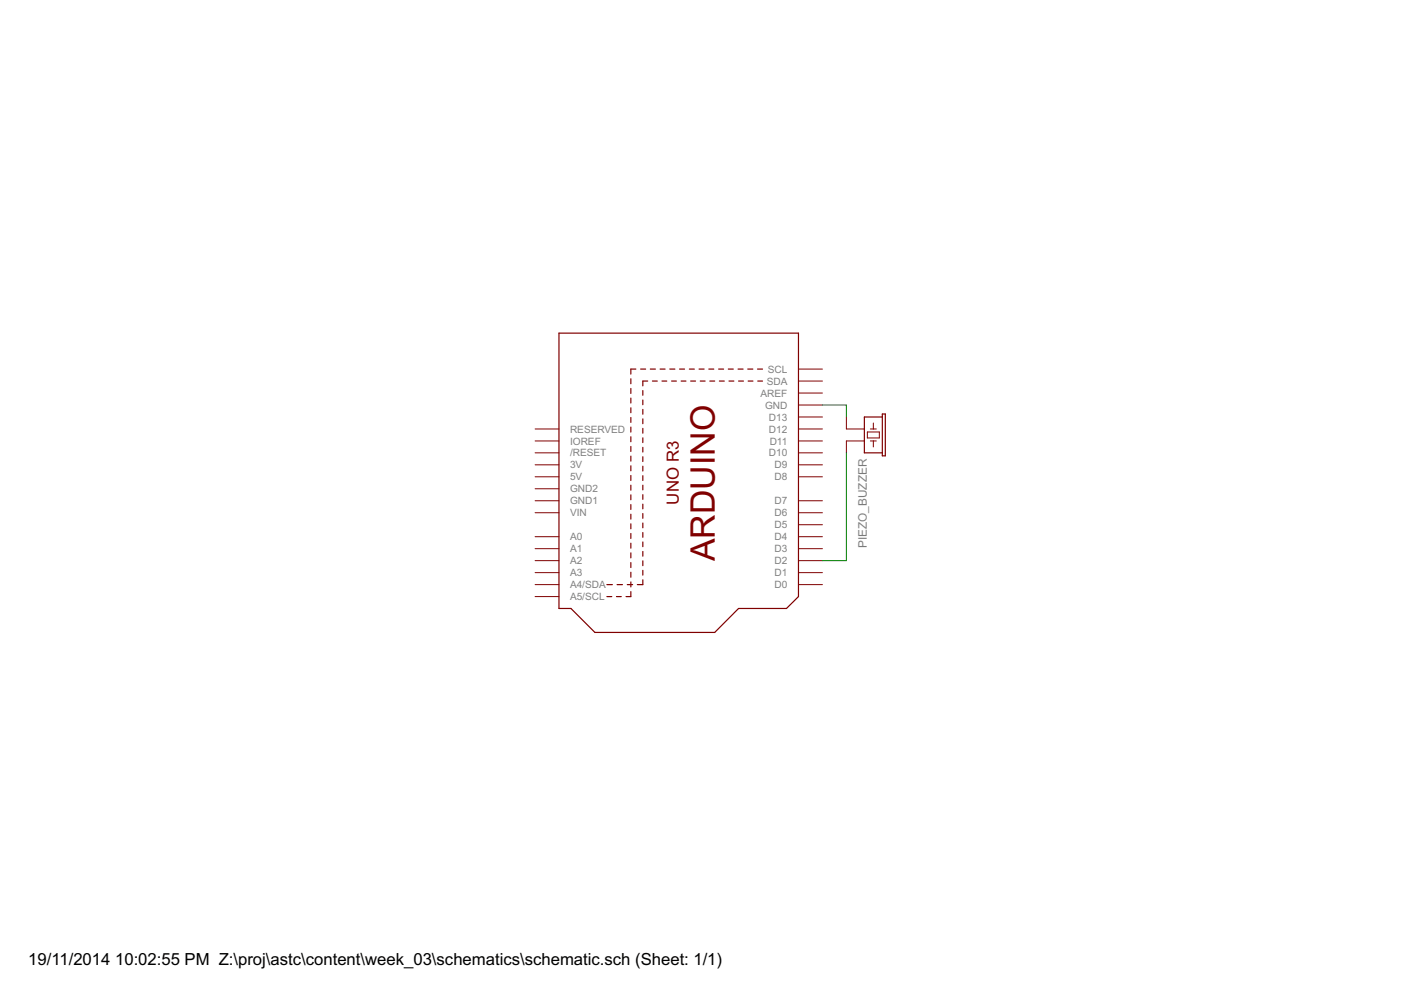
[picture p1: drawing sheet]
<svg xmlns="http://www.w3.org/2000/svg" width="297mm" height="210mm" viewBox="0 0 297 210" stroke-linecap="round" stroke-linejoin="round" font-family="sans-serif">
<defs><g id="words">
<text font-size="8" fill="#800000" x="151.5" y="119" transform="rotate(-90 151.5 119)">ARDUINO</text>
<text font-size="4" fill="#800000" x="143.9" y="107" transform="rotate(-90 143.9 107)">UNO R3</text>
<g font-size="4">
<text x="6" y="204.6">19/11/2014</text>
<text x="24.4" y="204.6">10:02:55 PM Z:\proj\astc\content\week_03\schematics\schematic.sch (Sheet: 1/1)</text>
</g>
<text font-size="2.8" fill="#808080" x="183.8" y="116.2" transform="rotate(-90 183.8 116.2)">PIEZO_BUZZER</text>
<g font-size="2.4" fill="#808080">
<text x="162.6" y="81.6">SDA</text>
<text x="162.8" y="79">SCL</text>
<text x="161.3" y="84.1">AREF</text>
<text x="162.2" y="86.6">GND</text>
<text x="163" y="89.2">D13</text>
<text x="120.9" y="94.2">IOREF</text>
<text x="120.9" y="91.7">RESERVED</text>
<text x="163" y="91.7">D12</text>
<text x="163.2" y="94.2">D11</text>
<text x="120.9" y="101.9">5V</text>
<text x="120.9" y="99.3">3V</text>
<text x="120.9" y="96.8">/RESET</text>
<text x="163" y="96.8">D10</text>
<text x="164.2" y="101.9">D8</text>
<text x="164.2" y="99.3">D9</text>
<text x="120.9" y="106.9">GND1</text>
<text x="120.9" y="104.4">GND2</text>
<text x="164.2" y="106.9">D7</text>
<text x="120.9" y="109.5">VIN</text>
<text x="164.2" y="112">D5</text>
<text x="164.2" y="109.5">D6</text>
<text x="120.9" y="119.6">A2</text>
<text x="120.9" y="117.1">A1</text>
<text x="120.9" y="114.6">A0</text>
<text x="164.2" y="119.6">D2</text>
<text x="164.2" y="117.1">D3</text>
<text x="164.2" y="114.6">D4</text>
<text x="120.9" y="124.7">A4/SDA</text>
<text x="120.9" y="122.2">A3</text>
<text x="164.2" y="124.7">D0</text>
<text x="164.2" y="122.2">D1</text>
<text x="120.9" y="127.2">A5/SCL</text>
</g>
</g></defs>
<g fill="none" stroke="#800000" stroke-width=".25">
<path d="M118.5 70.6h50.8v55.9l-2.5 2.5h-10.2l-5.1 5.1h-25.4l-5-5.1h-2.6zM134.8 78.3h-1v1M135.8 78.3h1.1M137.9 78.3h1.1M140 78.3h1M142 78.3h1.1M144.1 78.3h1M146.2 78.3h1M148.2 78.3h1.1M150.3 78.3h1M152.4 78.3h1M154.4 78.3h1.1"/>
<path d="M156.5 78.3h1M158.5 78.3h1.1M160.6 78.3h1.1M133.8 80.3v1.1M133.8 82.4v1M133.8 84.4v1M133.8 86.5v1M133.8 88.5v1.1M133.8 90.6v1M133.8 92.6v1.1M133.8 94.7v1M133.8 96.7v1.1"/>
<path d="M133.8 98.8v1M136.3 82.8v1M136.3 84.8v1M136.3 86.8v1M136.3 88.8v1M136.3 90.8v1M136.3 92.8v1M136.3 94.8v1M136.3 96.8v1.1M136.3 98.8v1.1M137.3 80.8h-1v1M138.3 80.8h1.1"/>
<path d="M140.4 80.8h1M142.4 80.8h1M144.4 80.8h1M146.4 80.8h1.1M148.5 80.8h1M150.5 80.8h1M152.5 80.8h1.1M154.6 80.8h1M156.6 80.8h1M158.6 80.8h1M160.7 80.8h1M187.1 88.4h-3.8v7.6h3.8"/>
<path d="M187.1 87.8h.6v8.8h-.6zM133.8 100.8v1.1M133.8 102.9v1M133.8 104.9v1.1M133.8 107v1M133.8 109v1.1M133.8 111.1v1M133.8 113.1v1.1M133.8 115.2v1M133.8 117.2v1.1M133.8 119.3v1M136.3 100.9v1"/>
<path d="M136.3 102.9v1M136.3 104.9v1M136.3 106.9v1M136.3 108.9v1M136.3 110.9v1M136.3 112.9v1M136.3 114.9v1M136.3 116.9v1M136.3 118.9v1M128.7 126.5h1M128.7 124h1.1M130.7 126.5h1"/>
<path d="M130.8 124h1.2M133 124h1.1M133.8 121.3v1.1M133.8 123.4v1M133.8 125.4v1.1h-1.1M136.3 120.9v1M136.3 122.9v1.1h-1.2"/>
</g>
<g fill="none" stroke="#800000" stroke-width=".21">
<path d="M169.3 78.3h5.1M113.5 98.6h5M113.5 96h5M113.5 93.5h5M113.5 91h5M169.3 98.6h5.1M169.3 96h5.1M169.3 93.5h5.1M169.3 91h5.1M169.3 88.4h5.1M169.3 85.9h5.1M169.3 83.3h5.1"/>
<path d="M169.3 80.8h5.1M179.5 88.4v2.6h3.8M183.3 93.5h-3.8v2.5M183.9 91.6h2.5v1.3h-2.5zM184.5 93.5h1.3M184.5 91h1.3M185.2 89.7v1.3M185.2 93.5v1.3M113.5 118.9h5M113.5 116.3h5M113.5 113.8h5M113.5 108.7h5"/>
<path d="M113.5 106.2h5M113.5 101.1h5M113.5 103.6h5M169.3 118.9h5.1M169.3 116.3h5.1M169.3 113.8h5.1M169.3 111.3h5.1M169.3 108.7h5.1M169.3 106.2h5.1M169.3 101.1h5.1M113.5 124h5M113.5 121.4h5"/>
<path d="M113.5 126.5h5M169.3 124h5.1M169.3 121.4h5.1"/>
</g>
<path d="M174.4 85.9h5.1v2.5M179.5 96v22.9h-5.1" fill="none" stroke="#008000" stroke-width=".21"/>
<use href="#words"/>
</svg>
